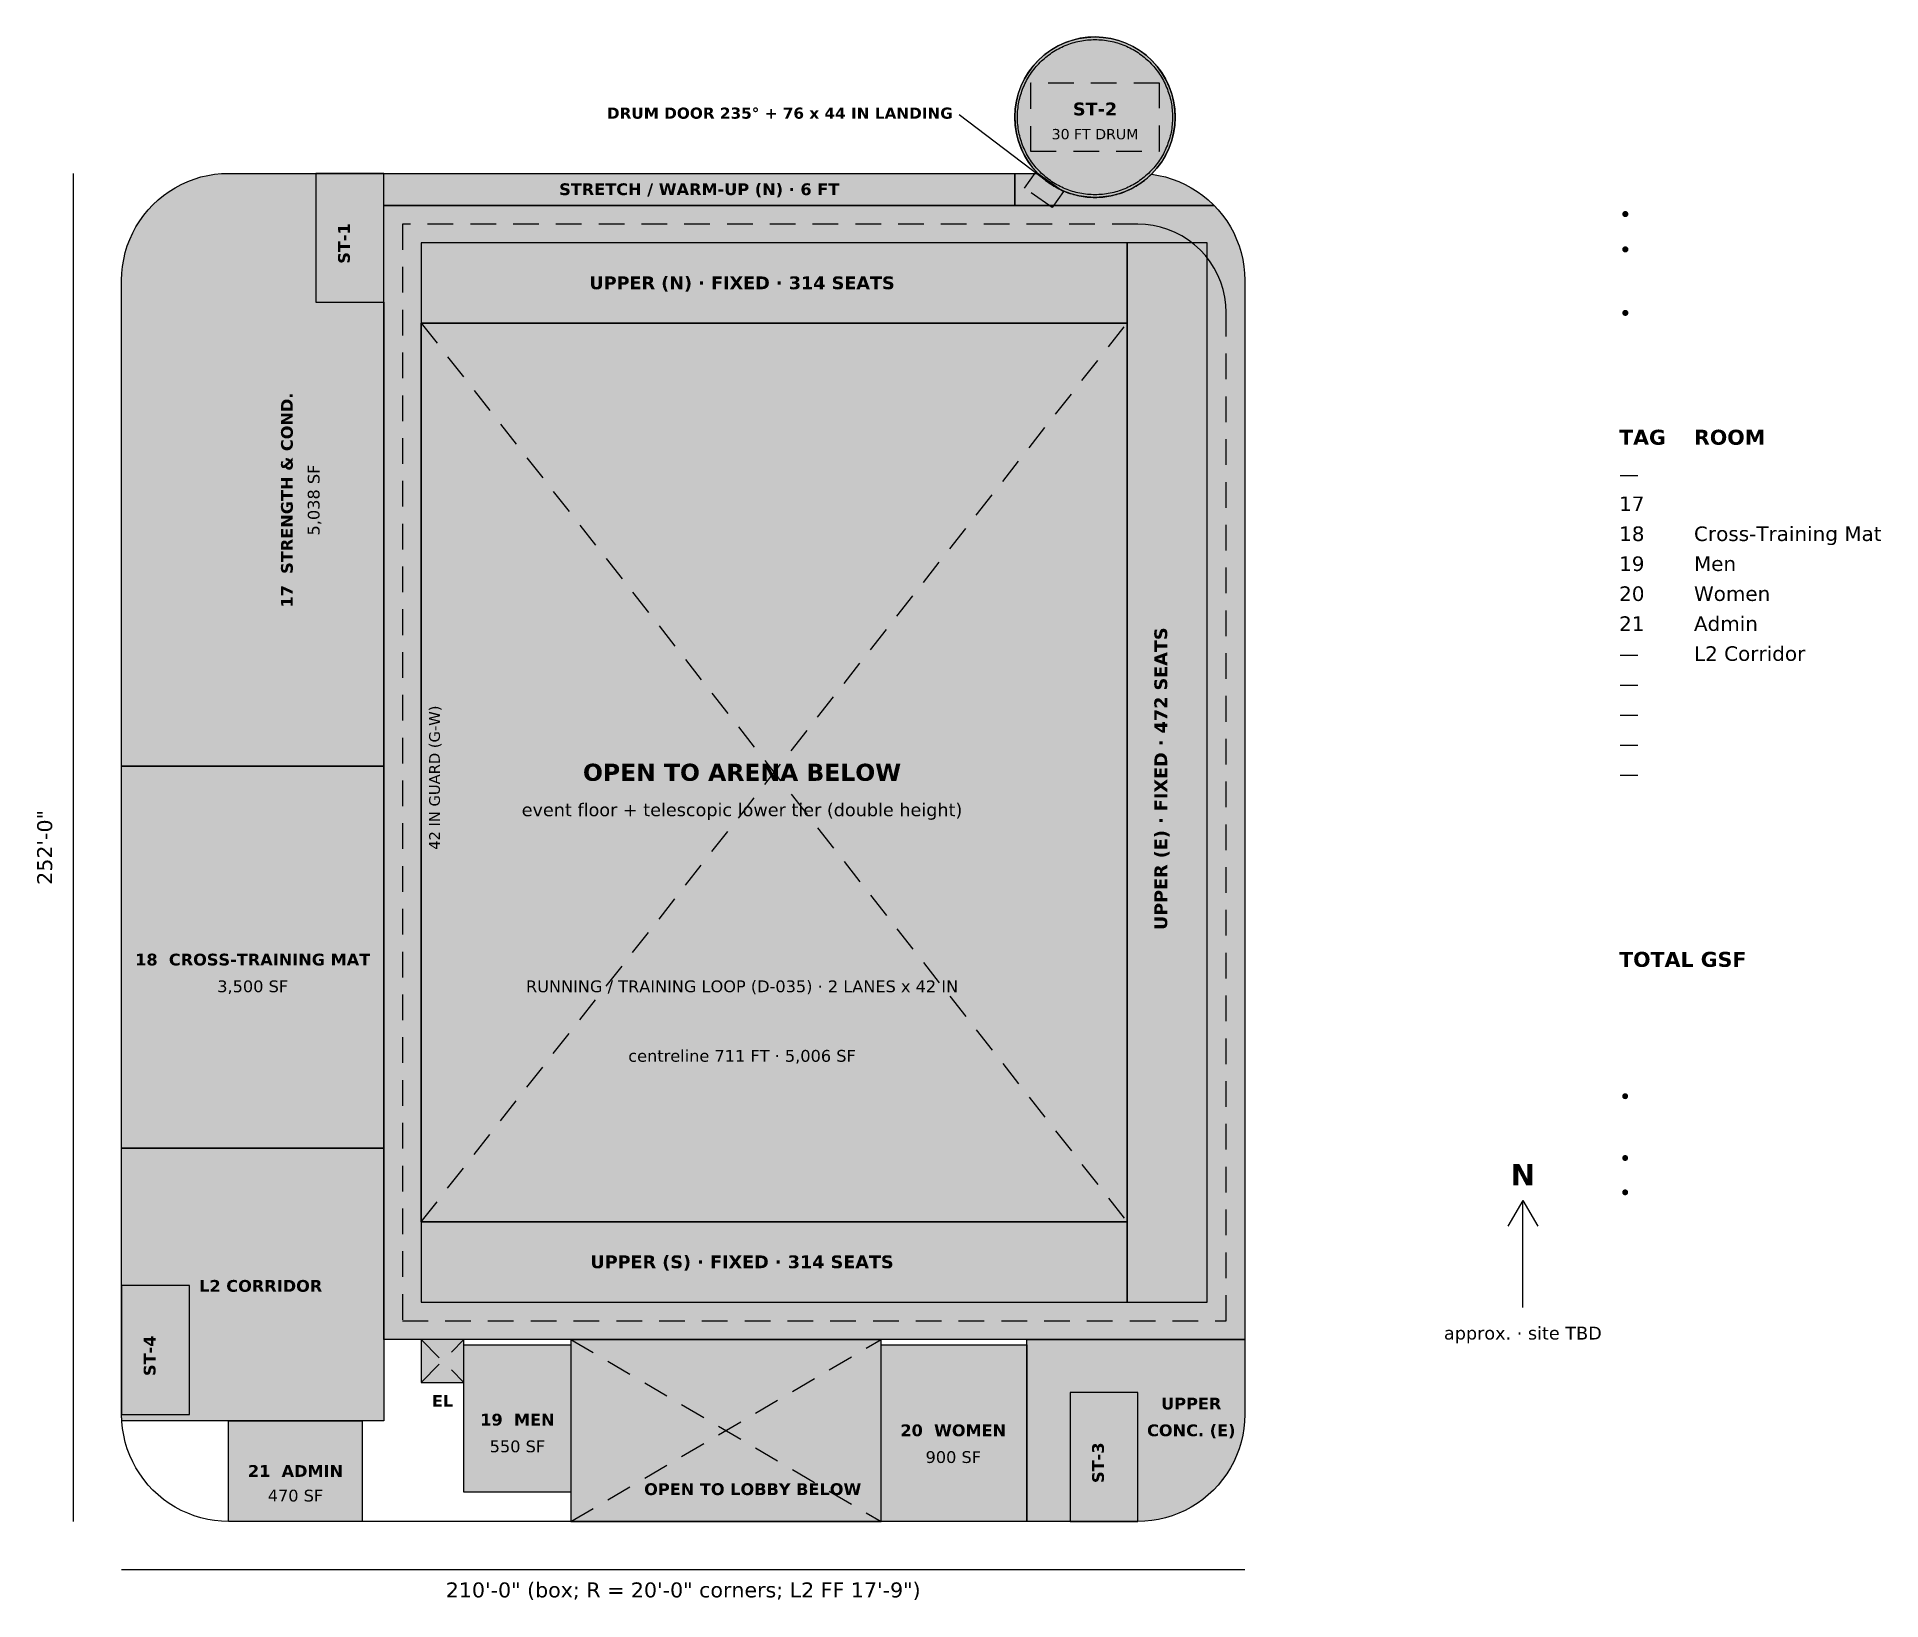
# Model space of a CAD drawing. Header units: feet. Extents: x -16 to 329, y -15 to 278.
import ezdxf
from ezdxf.enums import TextEntityAlignment as Align

# ---------------------------------------------------------------- set-up
doc = ezdxf.new("R2010")
doc.units = ezdxf.units.FT
doc.header["$MEASUREMENT"] = 0
for name, color, linetype in [('A-ANNO-DIMS', 7, 'Continuous'), ('A-ANNO-GHOST', 7, 'Continuous'), ('A-ANNO-TEXT', 7, 'Continuous'), ('A-EXIT', 7, 'Continuous'), ('A-GUARD', 7, 'Continuous'), ('A-LOOP', 7, 'Continuous'), ('A-OPEN', 7, 'Continuous'), ('A-ROOM', 7, 'Continuous'), ('A-STAIR', 7, 'Continuous'), ('A-TIER', 7, 'Continuous'), ('A-WALL-EXT', 7, 'Continuous')]:
    doc.layers.add(name, color=color, linetype=linetype)
doc.styles.add('KS-BOLD', font='DejaVuSans-Bold.ttf')
doc.styles.add('KS-REG', font='DejaVuSans.ttf')

msp = doc.modelspace()

# ---------------------------------------------------------------- texts
at = {"layer": 'A-ANNO-DIMS', "style": 'KS-REG'}
msp.add_text('252\'-0"', height=2.8, rotation=90, dxfattribs=at).set_placement((-13, 126), align=Align.CENTER)
msp.add_text('210\'-0" (box; R = 20\'-0" corners; L2 FF 17\'-9")', height=2.8, dxfattribs=at).set_placement((105, -14.2), align=Align.CENTER)
at = {"layer": 'A-ANNO-TEXT', "style": 'KS-BOLD'}
msp.add_text('DRUM DOOR 235° + 76 x 44 IN LANDING', height=2.08, dxfattribs=at).set_placement((155.4, 262.21), align=Align.RIGHT)
at = {"layer": 'A-ANNO-TEXT'}
for s, height, style, p in [('ST-2', 2.4, 'KS-BOLD', (182, 262.83)), ('30 FT DRUM', 1.92, 'KS-REG', (182, 258.37)), ('STRETCH / WARM-UP (N) · 6 FT', 2.2, 'KS-BOLD', (108, 247.93)), ('UPPER (N) · FIXED · 314 SEATS', 2.4, 'KS-BOLD', (116, 230.33)), ('OPEN TO ARENA BELOW', 3.2, 'KS-BOLD', (116, 138.44)), ('event floor + telescopic lower tier (double height)', 2.4, 'KS-REG', (116, 131.83)), ('18  CROSS-TRAINING MAT', 2.2, 'KS-BOLD', (24.5, 103.93)), ('3,500 SF', 2.2, 'KS-REG', (24.5, 98.93)), ('RUNNING / TRAINING LOOP (D-035) · 2 LANES x 42 IN', 2.2, 'KS-REG', (116, 98.93)), ('centreline 711 FT · 5,006 SF', 2.2, 'KS-REG', (116, 85.93)), ('N', 4, 'KS-BOLD', (262, 62.8)), ('UPPER (S) · FIXED · 314 SEATS', 2.4, 'KS-BOLD', (116, 47.33)), ('L2 CORRIDOR', 2.2, 'KS-BOLD', (26, 42.93)), ('approx. · site TBD', 2.4, 'KS-REG', (262, 34)), ('EL', 2.2, 'KS-BOLD', (60, 21.43)), ('UPPER', 2.2, 'KS-BOLD', (200, 20.93)), ('19  MEN', 2.2, 'KS-BOLD', (74, 17.93)), ('20  WOMEN', 2.2, 'KS-BOLD', (155.5, 15.93)), ('CONC. (E)', 2.2, 'KS-BOLD', (200, 15.93)), ('550 SF', 2.2, 'KS-REG', (74, 12.93)), ('21  ADMIN', 2.2, 'KS-BOLD', (32.5, 8.33)), ('900 SF', 2.2, 'KS-REG', (155.5, 10.93)), ('OPEN TO LOBBY BELOW', 2.2, 'KS-BOLD', (118, 4.93)), ('470 SF', 2.2, 'KS-REG', (32.5, 3.73))]:
    msp.add_text(s, height=height, dxfattribs=dict(at, style=style)).set_placement(p, align=Align.CENTER)
for s, height, style, p in [('•', 2.88, 'KS-REG', (280, 242.92)), ('•', 2.88, 'KS-REG', (280, 236.32)), ('•', 2.88, 'KS-REG', (280, 224.44)), ('TAG', 2.8, 'KS-BOLD', (280, 201.27)), ('ROOM', 2.8, 'KS-BOLD', (294, 201.27)), ('—', 2.72, 'KS-REG', (280, 194.47)), ('17', 2.72, 'KS-REG', (280, 188.87)), ('18', 2.72, 'KS-REG', (280, 183.27)), ('Cross-Training Mat', 2.72, 'KS-REG', (294, 183.27)), ('19', 2.72, 'KS-REG', (280, 177.67)), ('Men', 2.72, 'KS-REG', (294, 177.67)), ('20', 2.72, 'KS-REG', (280, 172.07)), ('Women', 2.72, 'KS-REG', (294, 172.07)), ('21', 2.72, 'KS-REG', (280, 166.47)), ('Admin', 2.72, 'KS-REG', (294, 166.47)), ('L2 Corridor', 2.72, 'KS-REG', (294, 160.87)), ('—', 2.72, 'KS-REG', (280, 160.87)), ('—', 2.72, 'KS-REG', (280, 155.27)), ('—', 2.72, 'KS-REG', (280, 149.67)), ('—', 2.72, 'KS-REG', (280, 144.07)), ('—', 2.72, 'KS-REG', (280, 138.47)), ('TOTAL GSF', 2.8, 'KS-BOLD', (280, 103.67)), ('•', 2.8, 'KS-REG', (280, 78.06)), ('•', 2.8, 'KS-REG', (280, 66.51)), ('•', 2.8, 'KS-REG', (280, 60.09))]:
    msp.add_text(s, height=height, dxfattribs=dict(at, style=style)).set_placement(p)
for s, height, style, p in [('ST-1', 2.2, 'KS-BOLD', (42.67, 238.89)), ('17  STRENGTH & COND.', 2.2, 'KS-BOLD', (32, 190.93)), ('5,038 SF', 2.2, 'KS-REG', (37, 190.93)), ('UPPER (E) · FIXED · 472 SEATS', 2.4, 'KS-BOLD', (195.5, 138.83)), ('42 IN GUARD (G-W)', 2, 'KS-REG', (59.5, 139.03)), ('ST-4', 2.2, 'KS-BOLD', (6.33, 30.97)), ('ST-3', 2.2, 'KS-BOLD', (183.67, 10.97))]:
    msp.add_text(s, height=height, rotation=90, dxfattribs=dict(at, style=style)).set_placement(p, align=Align.CENTER)

# ---------------------------------------------------------------- hatches: boundary and pattern name
at = {"layer": 'A-LOOP', "true_color": 0xf6f1e1}
msp.add_hatch(color=7, dxfattribs=at).paths.add_polyline_path([(49, 34), (49, 246), (204.28, 246), (205.04, 245.19), (205.87, 244.18), (206.63, 243.11), (207.32, 242), (207.94, 240.85), (208.48, 239.65), (208.94, 238.43), (209.32, 237.18), (209.62, 235.9), (209.83, 234.61), (209.96, 233.31), (210, 232), (210, 34), (49, 34)])
at = {"layer": 'A-OPEN', "true_color": 0xffffff}
for points in [[(188, 56), (188, 224), (56, 224), (56, 56), (188, 56)], [(142, 0), (142, 34), (84, 34), (84, 0), (142, 0)]]:
    msp.add_hatch(color=7, dxfattribs=at).paths.add_polyline_path(points)
at = {"layer": 'A-ROOM', "true_color": 0xdad6c9}
for points in [[(0, 141.2), (0, 232), (0.04, 233.31), (0.17, 234.61), (0.38, 235.9), (0.68, 237.18), (1.06, 238.43), (1.52, 239.65), (2.06, 240.85), (2.68, 242), (3.37, 243.11), (4.13, 244.18), (4.96, 245.19), (5.86, 246.14), (6.81, 247.04), (7.82, 247.87), (8.89, 248.63), (10, 249.32), (11.15, 249.94), (12.35, 250.48), (13.57, 250.94), (14.82, 251.32), (16.1, 251.62), (17.39, 251.83), (18.69, 251.96), (20, 252), (36.33, 252), (36.33, 227.92), (49, 227.92), (49, 141.2), (0, 141.2)], [(49, 69.77), (0, 69.77), (0, 141.2), (49, 141.2), (49, 69.77)], [(64, 33), (84, 33), (84, 5.5), (64, 5.5), (64, 33)], [(169.27, 33), (169.27, 0), (142, 0), (142, 33), (169.27, 33)], [(45, 18.8), (45, 0), (20, 0), (20, 18.8), (45, 18.8)]]:
    msp.add_hatch(color=7, dxfattribs=at).paths.add_polyline_path(points)
at = {"layer": 'A-ROOM', "true_color": 0xefede6}
for points in [[(49, 246), (49, 252), (167, 252), (167, 246), (49, 246)], [(49, 18.8), (0.04, 18.8), (0, 20), (12.67, 20), (12.67, 44.08), (0, 44.08), (0, 69.77), (49, 69.77), (49, 18.8)], [(209.96, 18.69), (209.83, 17.39), (209.62, 16.1), (209.32, 14.82), (208.94, 13.57), (208.48, 12.35), (207.94, 11.15), (207.32, 10), (206.63, 8.89), (205.87, 7.82), (205.04, 6.81), (204.14, 5.86), (203.19, 4.96), (202.18, 4.13), (201.11, 3.37), (200, 2.68), (198.85, 2.06), (197.65, 1.52), (196.43, 1.06), (195.18, 0.68), (193.9, 0.38), (192.61, 0.17), (191.31, 0.04), (190, 0), (190, 24.08), (177.33, 24.08), (177.33, 0), (169.27, 0), (169.27, 34), (210, 34), (210, 20), (209.96, 18.69)]]:
    msp.add_hatch(color=7, dxfattribs=at).paths.add_polyline_path(points)
at = {"layer": 'A-ROOM', "true_color": 0xe3ddc9}
msp.add_hatch(color=7, dxfattribs=at).paths.add_polyline_path([(192.55, 251.84), (192.61, 251.83), (193.9, 251.62), (195.18, 251.32), (196.43, 250.94), (197.65, 250.48), (198.85, 249.94), (200, 249.32), (201.11, 248.63), (202.18, 247.87), (203.19, 247.04), (204.14, 246.14), (204.28, 246), (167, 246), (167, 252), (171.29, 252), (171.39, 251.89), (171.66, 251.64), (171.93, 251.39), (172.2, 251.14), (172.48, 250.9), (172.77, 250.67), (173.06, 250.45), (173.36, 250.24), (173.67, 250.03), (173.98, 249.83), (174.29, 249.63), (174.61, 249.45), (174.93, 249.27), (175.26, 249.1), (175.59, 248.94), (175.92, 248.79), (176.26, 248.64), (176.6, 248.51), (176.95, 248.38), (177.29, 248.26), (177.65, 248.15), (178, 248.04), (178.36, 247.95), (178.71, 247.86), (179.07, 247.79), (179.44, 247.72), (179.8, 247.66), (180.16, 247.61), (180.53, 247.57), (180.9, 247.54), (181.26, 247.52), (181.63, 247.5), (182, 247.5), (182.37, 247.5), (182.74, 247.52), (183.1, 247.54), (183.47, 247.57), (183.84, 247.61), (184.2, 247.66), (184.56, 247.72), (184.93, 247.79), (185.29, 247.86), (185.64, 247.95), (186, 248.04), (186.35, 248.15), (186.71, 248.26), (187.05, 248.38), (187.4, 248.51), (187.74, 248.64), (188.08, 248.79), (188.41, 248.94), (188.74, 249.1), (189.07, 249.27), (189.39, 249.45), (189.71, 249.63), (190.02, 249.83), (190.33, 250.03), (190.64, 250.24), (190.94, 250.45), (191.23, 250.67), (191.52, 250.9), (191.8, 251.14), (192.07, 251.39), (192.34, 251.64), (192.61, 251.89), (192.55, 251.84)])
at = {"layer": 'A-STAIR', "true_color": 0xb9b3a0}
h = msp.add_hatch(color=7, dxfattribs=at)
edge = h.paths.add_edge_path()
edge.add_arc((182, 262.5), 15, 0, 360)
for points in [[(49, 227.92), (49, 252), (36.33, 252), (36.33, 227.92), (49, 227.92)], [(12.67, 20), (12.67, 44.08), (0, 44.08), (0, 20), (12.67, 20)], [(190, 0), (190, 24.08), (177.33, 24.08), (177.33, 0), (190, 0)]]:
    msp.add_hatch(color=7, dxfattribs=at).paths.add_polyline_path(points)
at = {"layer": 'A-STAIR', "true_color": 0xffffff}
msp.add_hatch(color=7, dxfattribs=at).paths.add_polyline_path([(64, 26), (64, 34), (56, 34), (56, 26), (64, 26)])
at = {"layer": 'A-TIER', "true_color": 0xf2d6d6}
for points in [[(188, 224), (188, 239), (56, 239), (56, 224), (188, 224)], [(203, 41), (203, 239), (188, 239), (188, 41), (203, 41)], [(188, 41), (188, 56), (56, 56), (56, 41), (188, 41)]]:
    msp.add_hatch(color=7, dxfattribs=at).paths.add_polyline_path(points)

# ---------------------------------------------------------------- linework, layer by layer
at = {"layer": 'A-ANNO-DIMS'}
for p, q in [((-9, 0), (-9, 252)), ((0, -9), (210, -9))]:
    msp.add_line(p, q, dxfattribs=at)
at = {"layer": 'A-ANNO-GHOST'}
for p, q in [((176.12, 275.76), (176.45, 275.9)), ((176.45, 275.9), (176.78, 276.03)), ((176.78, 276.03), (177.12, 276.15)), ((177.12, 276.15), (177.45, 276.27)), ((177.45, 276.27), (177.79, 276.38)), ((177.79, 276.38), (178.13, 276.47)), ((178.13, 276.47), (178.48, 276.57)), ((178.48, 276.57), (178.82, 276.65)), ((178.82, 276.65), (179.17, 276.72)), ((179.17, 276.72), (179.52, 276.79)), ((179.52, 276.79), (179.87, 276.84)), ((179.87, 276.84), (180.23, 276.89)), ((180.23, 276.89), (180.58, 276.93)), ((180.58, 276.93), (180.93, 276.96)), ((180.93, 276.96), (181.29, 276.98)), ((181.29, 276.98), (181.64, 277)), ((181.64, 277), (182, 277)), ((182, 277), (182.36, 277)), ((182.36, 277), (182.71, 276.98)), ((182.71, 276.98), (183.07, 276.96)), ((183.07, 276.96), (183.42, 276.93)), ((183.42, 276.93), (183.77, 276.89)), ((183.77, 276.89), (184.13, 276.84)), ((184.13, 276.84), (184.48, 276.79)), ((184.48, 276.79), (184.83, 276.72)), ((184.83, 276.72), (185.18, 276.65)), ((185.18, 276.65), (185.52, 276.57)), ((185.52, 276.57), (185.87, 276.47)), ((185.87, 276.47), (186.21, 276.38)), ((186.21, 276.38), (186.55, 276.27)), ((186.55, 276.27), (186.88, 276.15)), ((186.88, 276.15), (187.22, 276.03)), ((187.22, 276.03), (187.55, 275.9)), ((187.55, 275.9), (187.88, 275.76)), ((171.26, 272.24), (171.5, 272.5)), ((171.5, 272.5), (171.75, 272.75)), ((171.75, 272.75), (172, 273)), ((172, 273), (172.26, 273.24)), ((172.26, 273.24), (172.53, 273.48)), ((172.53, 273.48), (172.8, 273.71)), ((172.8, 273.71), (173.08, 273.93)), ((173.08, 273.93), (173.36, 274.15)), ((173.36, 274.15), (173.65, 274.35)), ((173.65, 274.35), (173.94, 274.56)), ((173.94, 274.56), (174.24, 274.75)), ((174.24, 274.75), (174.55, 274.94)), ((174.55, 274.94), (174.85, 275.12)), ((174.85, 275.12), (175.16, 275.29)), ((175.16, 275.29), (175.48, 275.45)), ((175.48, 275.45), (175.8, 275.61)), ((175.8, 275.61), (176.12, 275.76)), ((187.88, 275.76), (188.2, 275.61)), ((188.2, 275.61), (188.52, 275.45)), ((188.52, 275.45), (188.84, 275.29)), ((188.84, 275.29), (189.15, 275.12)), ((189.15, 275.12), (189.45, 274.94)), ((189.45, 274.94), (189.76, 274.75)), ((189.76, 274.75), (190.06, 274.56)), ((190.06, 274.56), (190.35, 274.35)), ((190.35, 274.35), (190.64, 274.15)), ((190.64, 274.15), (190.92, 273.93)), ((190.92, 273.93), (191.2, 273.71)), ((191.2, 273.71), (191.47, 273.48)), ((191.47, 273.48), (191.74, 273.24)), ((191.74, 273.24), (192, 273)), ((192, 273), (192.25, 272.75)), ((192.25, 272.75), (192.5, 272.5)), ((192.5, 272.5), (192.74, 272.24)), ((168.89, 268.7), (169.05, 269.02)), ((169.05, 269.02), (169.21, 269.34)), ((169.21, 269.34), (169.38, 269.65)), ((169.38, 269.65), (169.56, 269.95)), ((169.56, 269.95), (169.75, 270.26)), ((169.75, 270.26), (169.94, 270.56)), ((169.94, 270.56), (170.15, 270.85)), ((170.15, 270.85), (170.35, 271.14)), ((170.35, 271.14), (170.57, 271.42)), ((170.57, 271.42), (170.79, 271.7)), ((170.79, 271.7), (171.02, 271.97)), ((171.02, 271.97), (171.26, 272.24)), ((192.74, 272.24), (192.98, 271.97)), ((192.98, 271.97), (193.21, 271.7)), ((193.21, 271.7), (193.43, 271.42)), ((193.43, 271.42), (193.65, 271.14)), ((193.65, 271.14), (193.85, 270.85)), ((193.85, 270.85), (194.06, 270.56)), ((194.06, 270.56), (194.25, 270.26)), ((194.25, 270.26), (194.44, 269.95)), ((194.44, 269.95), (194.62, 269.65)), ((194.62, 269.65), (194.79, 269.34)), ((194.79, 269.34), (194.95, 269.02)), ((194.95, 269.02), (195.11, 268.7)), ((167.78, 265.33), (167.85, 265.68)), ((167.85, 265.68), (167.93, 266.02)), ((167.93, 266.02), (168.03, 266.37)), ((168.03, 266.37), (168.12, 266.71)), ((168.12, 266.71), (168.23, 267.05)), ((168.23, 267.05), (168.35, 267.38)), ((168.35, 267.38), (168.47, 267.72)), ((168.47, 267.72), (168.6, 268.05)), ((168.6, 268.05), (168.74, 268.38)), ((168.74, 268.38), (168.89, 268.7)), ((195.11, 268.7), (195.26, 268.38)), ((195.26, 268.38), (195.4, 268.05)), ((195.4, 268.05), (195.53, 267.72)), ((195.53, 267.72), (195.65, 267.38)), ((195.65, 267.38), (195.77, 267.05)), ((195.77, 267.05), (195.88, 266.71)), ((195.88, 266.71), (195.97, 266.37)), ((195.97, 266.37), (196.07, 266.02)), ((196.07, 266.02), (196.15, 265.68)), ((196.15, 265.68), (196.22, 265.33)), ((167.5, 262.86), (167.52, 263.21)), ((167.5, 262.5), (167.5, 262.86)), ((167.5, 262.14), (167.5, 262.5)), ((167.52, 261.79), (167.5, 262.14)), ((167.52, 263.21), (167.54, 263.57)), ((167.54, 263.57), (167.57, 263.92)), ((167.57, 263.92), (167.61, 264.27)), ((167.61, 264.27), (167.66, 264.63)), ((167.66, 264.63), (167.71, 264.98)), ((167.71, 264.98), (167.78, 265.33)), ((196.22, 265.33), (196.29, 264.98)), ((196.29, 264.98), (196.34, 264.63)), ((196.34, 264.63), (196.39, 264.27)), ((196.39, 264.27), (196.43, 263.92)), ((196.43, 263.92), (196.46, 263.57)), ((196.46, 263.57), (196.48, 263.21)), ((196.48, 263.21), (196.5, 262.86)), ((196.5, 262.14), (196.48, 261.79)), ((196.5, 262.86), (196.5, 262.5)), ((196.5, 262.5), (196.5, 262.14)), ((167.54, 261.43), (167.52, 261.79)), ((167.57, 261.08), (167.54, 261.43)), ((167.61, 260.73), (167.57, 261.08)), ((167.66, 260.37), (167.61, 260.73)), ((167.71, 260.02), (167.66, 260.37)), ((167.78, 259.67), (167.71, 260.02)), ((167.85, 259.32), (167.78, 259.67)), ((167.93, 258.98), (167.85, 259.32)), ((168.03, 258.63), (167.93, 258.98)), ((168.12, 258.29), (168.03, 258.63)), ((195.97, 258.63), (195.88, 258.29)), ((196.07, 258.98), (195.97, 258.63)), ((196.15, 259.32), (196.07, 258.98)), ((196.22, 259.67), (196.15, 259.32)), ((196.29, 260.02), (196.22, 259.67)), ((196.34, 260.37), (196.29, 260.02)), ((196.39, 260.73), (196.34, 260.37)), ((196.43, 261.08), (196.39, 260.73)), ((196.46, 261.43), (196.43, 261.08)), ((196.48, 261.79), (196.46, 261.43)), ((168.23, 257.95), (168.12, 258.29)), ((168.35, 257.62), (168.23, 257.95)), ((168.47, 257.28), (168.35, 257.62)), ((168.6, 256.95), (168.47, 257.28)), ((168.74, 256.62), (168.6, 256.95)), ((168.89, 256.3), (168.74, 256.62)), ((169.05, 255.98), (168.89, 256.3)), ((169.21, 255.66), (169.05, 255.98)), ((169.38, 255.35), (169.21, 255.66)), ((169.56, 255.05), (169.38, 255.35)), ((194.62, 255.35), (194.44, 255.05)), ((194.79, 255.66), (194.62, 255.35)), ((194.95, 255.98), (194.79, 255.66)), ((195.11, 256.3), (194.95, 255.98)), ((195.26, 256.62), (195.11, 256.3)), ((195.4, 256.95), (195.26, 256.62)), ((195.53, 257.28), (195.4, 256.95)), ((195.65, 257.62), (195.53, 257.28)), ((195.77, 257.95), (195.65, 257.62)), ((195.88, 258.29), (195.77, 257.95)), ((169.75, 254.74), (169.56, 255.05)), ((169.94, 254.44), (169.75, 254.74)), ((170.15, 254.15), (169.94, 254.44)), ((170.35, 253.86), (170.15, 254.15)), ((170.57, 253.58), (170.35, 253.86)), ((170.79, 253.3), (170.57, 253.58)), ((171.02, 253.03), (170.79, 253.3)), ((171.26, 252.76), (171.02, 253.03)), ((171.5, 252.5), (171.26, 252.76)), ((171.75, 252.25), (171.5, 252.5)), ((172, 252), (171.75, 252.25)), ((172.26, 251.76), (172, 252)), ((172.53, 251.52), (172.26, 251.76)), ((191.74, 251.76), (191.47, 251.52)), ((192, 252), (191.74, 251.76)), ((192.25, 252.25), (192, 252)), ((192.5, 252.5), (192.25, 252.25)), ((192.74, 252.76), (192.5, 252.5)), ((192.98, 253.03), (192.74, 252.76)), ((193.21, 253.3), (192.98, 253.03)), ((193.43, 253.58), (193.21, 253.3)), ((193.65, 253.86), (193.43, 253.58)), ((193.85, 254.15), (193.65, 253.86)), ((194.06, 254.44), (193.85, 254.15)), ((194.25, 254.74), (194.06, 254.44)), ((194.44, 255.05), (194.25, 254.74)), ((172.8, 251.29), (172.53, 251.52)), ((173.08, 251.07), (172.8, 251.29)), ((173.36, 250.85), (173.08, 251.07)), ((173.65, 250.65), (173.36, 250.85)), ((173.94, 250.44), (173.65, 250.65)), ((174.24, 250.25), (173.94, 250.44)), ((174.55, 250.06), (174.24, 250.25)), ((174.85, 249.88), (174.55, 250.06)), ((175.16, 249.71), (174.85, 249.88)), ((175.48, 249.55), (175.16, 249.71)), ((175.8, 249.39), (175.48, 249.55)), ((176.12, 249.24), (175.8, 249.39)), ((176.45, 249.1), (176.12, 249.24)), ((176.78, 248.97), (176.45, 249.1)), ((177.12, 248.85), (176.78, 248.97)), ((177.45, 248.73), (177.12, 248.85)), ((177.79, 248.62), (177.45, 248.73)), ((178.13, 248.53), (177.79, 248.62)), ((178.48, 248.43), (178.13, 248.53)), ((178.82, 248.35), (178.48, 248.43)), ((179.17, 248.28), (178.82, 248.35)), ((185.18, 248.35), (184.83, 248.28)), ((185.52, 248.43), (185.18, 248.35)), ((185.87, 248.53), (185.52, 248.43)), ((186.21, 248.62), (185.87, 248.53)), ((186.55, 248.73), (186.21, 248.62)), ((186.88, 248.85), (186.55, 248.73)), ((187.22, 248.97), (186.88, 248.85)), ((187.55, 249.1), (187.22, 248.97)), ((187.88, 249.24), (187.55, 249.1)), ((188.2, 249.39), (187.88, 249.24)), ((188.52, 249.55), (188.2, 249.39)), ((188.84, 249.71), (188.52, 249.55)), ((189.15, 249.88), (188.84, 249.71)), ((189.45, 250.06), (189.15, 249.88)), ((189.76, 250.25), (189.45, 250.06)), ((190.06, 250.44), (189.76, 250.25)), ((190.35, 250.65), (190.06, 250.44)), ((190.64, 250.85), (190.35, 250.65)), ((190.92, 251.07), (190.64, 250.85)), ((191.2, 251.29), (190.92, 251.07)), ((191.47, 251.52), (191.2, 251.29)), ((179.52, 248.21), (179.17, 248.28)), ((179.87, 248.16), (179.52, 248.21)), ((180.23, 248.11), (179.87, 248.16)), ((180.58, 248.07), (180.23, 248.11)), ((180.93, 248.04), (180.58, 248.07)), ((181.29, 248.02), (180.93, 248.04)), ((181.64, 248), (181.29, 248.02)), ((182, 248), (181.64, 248)), ((182.36, 248), (182, 248)), ((182.71, 248.02), (182.36, 248)), ((183.07, 248.04), (182.71, 248.02)), ((183.42, 248.07), (183.07, 248.04)), ((183.77, 248.11), (183.42, 248.07)), ((184.13, 248.16), (183.77, 248.11)), ((184.48, 248.21), (184.13, 248.16)), ((184.83, 248.28), (184.48, 248.21)), ((54, 242.5), (52.5, 242.5)), ((52.5, 242.5), (52.5, 237.7)), ((62, 242.5), (57.2, 242.5)), ((70, 242.5), (65.2, 242.5)), ((78, 242.5), (73.2, 242.5)), ((86, 242.5), (81.2, 242.5)), ((94, 242.5), (89.2, 242.5)), ((102, 242.5), (97.2, 242.5)), ((110, 242.5), (105.2, 242.5)), ((118, 242.5), (113.2, 242.5)), ((126, 242.5), (121.2, 242.5)), ((134, 242.5), (129.2, 242.5)), ((142, 242.5), (137.2, 242.5)), ((150, 242.5), (145.2, 242.5)), ((158, 242.5), (153.2, 242.5)), ((166, 242.5), (161.2, 242.5)), ((174, 242.5), (169.2, 242.5)), ((182, 242.5), (177.2, 242.5)), ((190, 242.5), (185.2, 242.5)), ((191.44, 242.44), (190, 242.5)), ((192.87, 242.25), (191.44, 242.44)), ((194.27, 241.94), (192.87, 242.25)), ((195.64, 241.5), (194.27, 241.94)), ((196.97, 240.95), (195.64, 241.5)), ((198.25, 240.29), (196.97, 240.95)), ((199.46, 239.52), (198.25, 240.29)), ((200.61, 238.64), (199.46, 239.52)), ((201.67, 237.67), (200.61, 238.64)), ((52.5, 234.5), (52.5, 229.7)), ((202.64, 236.61), (201.67, 237.67)), ((203.52, 235.46), (202.64, 236.61)), ((204.29, 234.25), (203.52, 235.46)), ((204.95, 232.97), (204.29, 234.25)), ((205.5, 231.64), (204.95, 232.97)), ((205.94, 230.27), (205.5, 231.64)), ((206.25, 228.87), (205.94, 230.27)), ((206.44, 227.44), (206.25, 228.87)), ((52.5, 226.5), (52.5, 221.7)), ((206.5, 226), (206.44, 227.44)), ((206.5, 221.5), (206.5, 226)), ((56, 224), (58.97, 220.23)), ((184.51, 219.55), (187.47, 223.33)), ((52.5, 218.5), (52.5, 213.7)), ((60.94, 217.71), (63.91, 213.94)), ((206.5, 213.5), (206.5, 218.3)), ((179.56, 213.26), (182.53, 217.04)), ((52.5, 210.5), (52.5, 205.7)), ((65.89, 211.42), (68.85, 207.64)), ((174.62, 206.97), (177.59, 210.75)), ((206.5, 205.5), (206.5, 210.3)), ((70.83, 205.13), (73.79, 201.35)), ((169.68, 200.68), (172.64, 204.46)), ((52.5, 202.5), (52.5, 197.7)), ((206.5, 197.5), (206.5, 202.3)), ((75.77, 198.84), (78.74, 195.06)), ((164.74, 194.39), (167.7, 198.17)), ((52.5, 194.5), (52.5, 189.7)), ((206.5, 189.5), (206.5, 194.3)), ((80.71, 192.55), (83.68, 188.77)), ((159.79, 188.1), (162.76, 191.88)), ((52.5, 186.5), (52.5, 181.7)), ((85.66, 186.26), (88.62, 182.48)), ((206.5, 181.5), (206.5, 186.3)), ((154.85, 181.81), (157.82, 185.59)), ((90.6, 179.97), (93.56, 176.19)), ((52.5, 178.5), (52.5, 173.7)), ((149.91, 175.52), (152.87, 179.29)), ((206.5, 173.5), (206.5, 178.3)), ((95.54, 173.68), (98.51, 169.9)), ((144.97, 169.23), (147.93, 173)), ((52.5, 170.5), (52.5, 165.7)), ((206.5, 165.5), (206.5, 170.3)), ((100.48, 167.39), (103.45, 163.61)), ((140.02, 162.94), (142.99, 166.71)), ((52.5, 162.5), (52.5, 157.7)), ((206.5, 157.5), (206.5, 162.3)), ((105.43, 161.09), (108.39, 157.32)), ((135.08, 156.65), (138.05, 160.42)), ((52.5, 154.5), (52.5, 149.7)), ((110.37, 154.8), (113.33, 151.03)), ((130.14, 150.36), (133.1, 154.13)), ((206.5, 149.5), (206.5, 154.3)), ((115.31, 148.51), (118.28, 144.74)), ((52.5, 146.5), (52.5, 141.7)), ((125.2, 144.07), (128.16, 147.84)), ((206.5, 141.5), (206.5, 146.3)), ((120.25, 142.22), (123.22, 138.45)), ((120.25, 137.78), (123.22, 141.55)), ((52.5, 138.5), (52.5, 133.7)), ((206.5, 133.5), (206.5, 138.3)), ((115.31, 131.49), (118.28, 135.26)), ((125.2, 135.93), (128.16, 132.16)), ((52.5, 130.5), (52.5, 125.7)), ((110.37, 125.2), (113.33, 128.97)), ((130.14, 129.64), (133.1, 125.87)), ((206.5, 125.5), (206.5, 130.3)), ((52.5, 122.5), (52.5, 117.7)), ((105.43, 118.91), (108.39, 122.68)), ((135.08, 123.35), (138.05, 119.58)), ((206.5, 117.5), (206.5, 122.3)), ((52.5, 114.5), (52.5, 109.7)), ((100.48, 112.61), (103.45, 116.39)), ((140.02, 117.06), (142.99, 113.29)), ((206.5, 109.5), (206.5, 114.3)), ((144.97, 110.77), (147.93, 107)), ((95.54, 106.32), (98.51, 110.1)), ((52.5, 106.5), (52.5, 101.7)), ((90.6, 100.03), (93.56, 103.81)), ((149.91, 104.48), (152.87, 100.71)), ((206.5, 101.5), (206.5, 106.3)), ((52.5, 98.5), (52.5, 93.7)), ((85.66, 93.74), (88.62, 97.52)), ((154.85, 98.19), (157.82, 94.41)), ((206.5, 93.5), (206.5, 98.3)), ((52.5, 90.5), (52.5, 85.7)), ((80.71, 87.45), (83.68, 91.23)), ((159.79, 91.9), (162.76, 88.12)), ((206.5, 85.5), (206.5, 90.3)), ((75.77, 81.16), (78.74, 84.94)), ((164.74, 85.61), (167.7, 81.83)), ((52.5, 82.5), (52.5, 77.7)), ((169.68, 79.32), (172.64, 75.54)), ((206.5, 77.5), (206.5, 82.3)), ((70.83, 74.87), (73.79, 78.65)), ((52.5, 74.5), (52.5, 69.7)), ((174.62, 73.03), (177.59, 69.25)), ((206.5, 69.5), (206.5, 74.3)), ((65.89, 68.58), (68.85, 72.36)), ((52.5, 66.5), (52.5, 61.7)), ((60.94, 62.29), (63.91, 66.06)), ((179.56, 66.74), (182.53, 62.96)), ((206.5, 61.5), (206.5, 66.3)), ((56, 56), (58.97, 59.77)), ((184.51, 60.45), (187.47, 56.67)), ((52.5, 58.5), (52.5, 53.7)), ((206.5, 53.5), (206.5, 58.3)), ((52.5, 50.5), (52.5, 45.7)), ((206.5, 45.5), (206.5, 50.3)), ((52.5, 42.5), (52.5, 37.7)), ((206.5, 37.5), (206.5, 42.3)), ((52.5, 37.5), (57.3, 37.5)), ((60.5, 37.5), (65.3, 37.5)), ((68.5, 37.5), (73.3, 37.5)), ((76.5, 37.5), (81.3, 37.5)), ((84.5, 37.5), (89.3, 37.5)), ((92.5, 37.5), (97.3, 37.5)), ((100.5, 37.5), (105.3, 37.5)), ((108.5, 37.5), (113.3, 37.5)), ((116.5, 37.5), (121.3, 37.5)), ((124.5, 37.5), (129.3, 37.5)), ((132.5, 37.5), (137.3, 37.5)), ((140.5, 37.5), (145.3, 37.5)), ((148.5, 37.5), (153.3, 37.5)), ((156.5, 37.5), (161.3, 37.5)), ((164.5, 37.5), (169.3, 37.5)), ((172.5, 37.5), (177.3, 37.5)), ((180.5, 37.5), (185.3, 37.5)), ((188.5, 37.5), (193.3, 37.5)), ((196.5, 37.5), (201.3, 37.5)), ((204.5, 37.5), (206.5, 37.5)), ((56, 34), (59.39, 30.61)), ((61.66, 31.66), (64, 34)), ((84, 34), (88.14, 31.57)), ((139.21, 32.37), (142, 34)), ((56, 26), (59.39, 29.39)), ((61.66, 28.34), (64, 26)), ((90.9, 29.95), (95.04, 27.53)), ((132.31, 28.32), (136.45, 30.75)), ((97.8, 25.91), (101.94, 23.48)), ((125.41, 24.27), (129.55, 26.7)), ((104.7, 21.86), (108.85, 19.44)), ((118.51, 20.23), (122.65, 22.66)), ((111.61, 16.18), (115.75, 18.61)), ((111.61, 17.82), (115.75, 15.39)), ((104.7, 12.14), (108.85, 14.56)), ((97.8, 8.09), (101.94, 10.52)), ((118.51, 13.77), (122.65, 11.34)), ((125.41, 9.73), (129.55, 7.3)), ((90.9, 4.05), (95.04, 6.47)), ((132.31, 5.68), (136.45, 3.25)), ((84, 0), (88.14, 2.43)), ((139.21, 1.63), (142, 0))]:
    msp.add_line(p, q, dxfattribs=at)
at = {"layer": 'A-ANNO-TEXT'}
for p, q in [((156.6, 263.01), (173.4, 250.21)), ((262, 60), (259.2, 55.2)), ((262, 40), (262, 60)), ((262, 60), (264.8, 55.2))]:
    msp.add_line(p, q, dxfattribs=at)
at = {"layer": 'A-EXIT'}
for p, q in [((168.84, 249.22), (170.94, 252.22)), ((170.94, 252.22), (171.35, 251.94)), ((171.35, 251.94), (175.72, 248.88)), ((171.35, 251.94), (171.39, 251.89)), ((171.39, 251.89), (171.66, 251.64)), ((174.02, 245.59), (170.09, 248.34)), ((171.66, 251.64), (171.93, 251.39)), ((171.93, 251.39), (172.2, 251.14)), ((172.2, 251.14), (172.48, 250.9)), ((172.48, 250.9), (172.77, 250.67)), ((172.77, 250.67), (173.06, 250.45)), ((173.06, 250.45), (173.36, 250.24)), ((173.36, 250.24), (173.67, 250.03)), ((173.67, 250.03), (173.98, 249.83)), ((173.98, 249.83), (174.29, 249.63)), ((176.13, 248.59), (174.02, 245.59)), ((174.29, 249.63), (174.61, 249.45)), ((174.61, 249.45), (174.93, 249.27)), ((174.93, 249.27), (175.26, 249.1)), ((175.26, 249.1), (175.59, 248.94)), ((175.59, 248.94), (175.71, 248.88)), ((175.71, 248.88), (176.13, 248.59))]:
    msp.add_line(p, q, dxfattribs=at)
at = {"layer": 'A-GUARD'}
for p, q in [((56, 56), (56, 224)), ((84, 34), (142, 34))]:
    msp.add_line(p, q, dxfattribs=at)
at = {"layer": 'A-LOOP'}
msp.add_lwpolyline([(49, 34), (49, 246), (204.28, 246), (205.04, 245.19), (205.87, 244.18), (206.63, 243.11), (207.32, 242), (207.94, 240.85), (208.48, 239.65), (208.94, 238.43), (209.32, 237.18), (209.62, 235.9), (209.83, 234.61), (209.96, 233.31), (210, 232), (210, 34), (49, 34)], close=True, dxfattribs=at)
at = {"layer": 'A-OPEN'}
for points in [[(188, 56), (188, 224), (56, 224), (56, 56), (188, 56)], [(142, 0), (142, 34), (84, 34), (84, 0), (142, 0)]]:
    msp.add_lwpolyline(points, close=True, dxfattribs=at)
at = {"layer": 'A-ROOM'}
for points in [[(0, 141.2), (0, 232), (0.04, 233.31), (0.17, 234.61), (0.38, 235.9), (0.68, 237.18), (1.06, 238.43), (1.52, 239.65), (2.06, 240.85), (2.68, 242), (3.37, 243.11), (4.13, 244.18), (4.96, 245.19), (5.86, 246.14), (6.81, 247.04), (7.82, 247.87), (8.89, 248.63), (10, 249.32), (11.15, 249.94), (12.35, 250.48), (13.57, 250.94), (14.82, 251.32), (16.1, 251.62), (17.39, 251.83), (18.69, 251.96), (20, 252), (36.33, 252), (36.33, 227.92), (49, 227.92), (49, 141.2), (0, 141.2)], [(49, 246), (49, 252), (167, 252), (167, 246), (49, 246)], [(192.55, 251.84), (192.61, 251.83), (193.9, 251.62), (195.18, 251.32), (196.43, 250.94), (197.65, 250.48), (198.85, 249.94), (200, 249.32), (201.11, 248.63), (202.18, 247.87), (203.19, 247.04), (204.14, 246.14), (204.28, 246), (167, 246), (167, 252), (171.29, 252), (171.39, 251.89), (171.66, 251.64), (171.93, 251.39), (172.2, 251.14), (172.48, 250.9), (172.77, 250.67), (173.06, 250.45), (173.36, 250.24), (173.67, 250.03), (173.98, 249.83), (174.29, 249.63), (174.61, 249.45), (174.93, 249.27), (175.26, 249.1), (175.59, 248.94), (175.92, 248.79), (176.26, 248.64), (176.6, 248.51), (176.95, 248.38), (177.29, 248.26), (177.65, 248.15), (178, 248.04), (178.36, 247.95), (178.71, 247.86), (179.07, 247.79), (179.44, 247.72), (179.8, 247.66), (180.16, 247.61), (180.53, 247.57), (180.9, 247.54), (181.26, 247.52), (181.63, 247.5), (182, 247.5), (182.37, 247.5), (182.74, 247.52), (183.1, 247.54), (183.47, 247.57), (183.84, 247.61), (184.2, 247.66), (184.56, 247.72), (184.93, 247.79), (185.29, 247.86), (185.64, 247.95), (186, 248.04), (186.35, 248.15), (186.71, 248.26), (187.05, 248.38), (187.4, 248.51), (187.74, 248.64), (188.08, 248.79), (188.41, 248.94), (188.74, 249.1), (189.07, 249.27), (189.39, 249.45), (189.71, 249.63), (190.02, 249.83), (190.33, 250.03), (190.64, 250.24), (190.94, 250.45), (191.23, 250.67), (191.52, 250.9), (191.8, 251.14), (192.07, 251.39), (192.34, 251.64), (192.61, 251.89), (192.55, 251.84)], [(49, 69.77), (0, 69.77), (0, 141.2), (49, 141.2), (49, 69.77)], [(49, 18.8), (0.04, 18.8), (0, 20), (12.67, 20), (12.67, 44.08), (0, 44.08), (0, 69.77), (49, 69.77), (49, 18.8)], [(64, 33), (84, 33), (84, 5.5), (64, 5.5), (64, 33)], [(169.27, 33), (169.27, 0), (142, 0), (142, 33), (169.27, 33)], [(209.96, 18.69), (209.83, 17.39), (209.62, 16.1), (209.32, 14.82), (208.94, 13.57), (208.48, 12.35), (207.94, 11.15), (207.32, 10), (206.63, 8.89), (205.87, 7.82), (205.04, 6.81), (204.14, 5.86), (203.19, 4.96), (202.18, 4.13), (201.11, 3.37), (200, 2.68), (198.85, 2.06), (197.65, 1.52), (196.43, 1.06), (195.18, 0.68), (193.9, 0.38), (192.61, 0.17), (191.31, 0.04), (190, 0), (190, 24.08), (177.33, 24.08), (177.33, 0), (169.27, 0), (169.27, 34), (210, 34), (210, 20), (209.96, 18.69)], [(45, 18.8), (45, 0), (20, 0), (20, 18.8), (45, 18.8)]]:
    msp.add_lwpolyline(points, close=True, dxfattribs=at)
at = {"layer": 'A-STAIR'}
for p, q in [((170.04, 268.83), (169.96, 268.83)), ((169.96, 268.83), (169.96, 264.03)), ((178.04, 268.83), (173.24, 268.83)), ((186.04, 268.83), (181.24, 268.83)), ((194.04, 268.83), (189.24, 268.83)), ((194.04, 264.17), (194.04, 268.83)), ((169.96, 260.83), (169.96, 256.17)), ((194.04, 256.17), (194.04, 260.97)), ((169.96, 256.17), (174.76, 256.17)), ((177.96, 256.17), (182.76, 256.17)), ((185.96, 256.17), (190.76, 256.17)), ((193.96, 256.17), (194.04, 256.17))]:
    msp.add_line(p, q, dxfattribs=at)
for points in [[(49, 227.92), (49, 252), (36.33, 252), (36.33, 227.92), (49, 227.92)], [(12.67, 20), (12.67, 44.08), (0, 44.08), (0, 20), (12.67, 20)], [(64, 26), (64, 34), (56, 34), (56, 26), (64, 26)], [(190, 0), (190, 24.08), (177.33, 24.08), (177.33, 0), (190, 0)]]:
    msp.add_lwpolyline(points, close=True, dxfattribs=at)
msp.add_circle((182, 262.5), 15, dxfattribs=at)
at = {"layer": 'A-TIER'}
for points in [[(188, 224), (188, 239), (56, 239), (56, 224), (188, 224)], [(203, 41), (203, 239), (188, 239), (188, 41), (203, 41)], [(188, 41), (188, 56), (56, 56), (56, 41), (188, 41)]]:
    msp.add_lwpolyline(points, close=True, dxfattribs=at)
at = {"layer": 'A-WALL-EXT'}
for p, q in [((16.1, 251.62), (17.39, 251.83)), ((17.39, 251.83), (18.69, 251.96)), ((18.69, 251.96), (20, 252)), ((20, 252), (171.29, 252)), ((192.61, 251.83), (193.9, 251.62)), ((7.82, 247.87), (8.89, 248.63)), ((8.89, 248.63), (10, 249.32)), ((10, 249.32), (11.15, 249.94)), ((11.15, 249.94), (12.35, 250.48)), ((12.35, 250.48), (13.57, 250.94)), ((13.57, 250.94), (14.82, 251.32)), ((14.82, 251.32), (16.1, 251.62)), ((193.9, 251.62), (195.18, 251.32)), ((195.18, 251.32), (196.43, 250.94)), ((196.43, 250.94), (197.65, 250.48)), ((197.65, 250.48), (198.85, 249.94)), ((198.85, 249.94), (200, 249.32)), ((200, 249.32), (201.11, 248.63)), ((201.11, 248.63), (202.18, 247.87)), ((4.13, 244.18), (4.96, 245.19)), ((4.96, 245.19), (5.86, 246.14)), ((5.86, 246.14), (6.81, 247.04)), ((6.81, 247.04), (7.82, 247.87)), ((202.18, 247.87), (203.19, 247.04)), ((203.19, 247.04), (204.14, 246.14)), ((204.14, 246.14), (205.04, 245.19)), ((205.04, 245.19), (205.87, 244.18)), ((2.06, 240.85), (2.68, 242)), ((2.68, 242), (3.37, 243.11)), ((3.37, 243.11), (4.13, 244.18)), ((205.87, 244.18), (206.63, 243.11)), ((206.63, 243.11), (207.32, 242)), ((207.32, 242), (207.94, 240.85)), ((0.68, 237.18), (1.06, 238.43)), ((1.06, 238.43), (1.52, 239.65)), ((1.52, 239.65), (2.06, 240.85)), ((207.94, 240.85), (208.48, 239.65)), ((208.48, 239.65), (208.94, 238.43)), ((208.94, 238.43), (209.32, 237.18)), ((0.04, 233.31), (0.17, 234.61)), ((0.17, 234.61), (0.38, 235.9)), ((0.38, 235.9), (0.68, 237.18)), ((209.32, 237.18), (209.62, 235.9)), ((209.62, 235.9), (209.83, 234.61)), ((209.83, 234.61), (209.96, 233.31)), ((0, 232), (0.04, 233.31)), ((0, 20), (0, 232)), ((209.96, 233.31), (210, 232)), ((210, 232), (210, 20)), ((0.04, 18.69), (0, 20)), ((0.17, 17.39), (0.04, 18.69)), ((0.38, 16.1), (0.17, 17.39)), ((209.83, 17.39), (209.62, 16.1)), ((209.96, 18.69), (209.83, 17.39)), ((210, 20), (209.96, 18.69)), ((0.68, 14.82), (0.38, 16.1)), ((1.06, 13.57), (0.68, 14.82)), ((209.32, 14.82), (208.94, 13.57)), ((209.62, 16.1), (209.32, 14.82)), ((1.52, 12.35), (1.06, 13.57)), ((2.06, 11.15), (1.52, 12.35)), ((2.68, 10), (2.06, 11.15)), ((207.94, 11.15), (207.32, 10)), ((208.48, 12.35), (207.94, 11.15)), ((208.94, 13.57), (208.48, 12.35)), ((3.37, 8.89), (2.68, 10)), ((4.13, 7.82), (3.37, 8.89)), ((4.96, 6.81), (4.13, 7.82)), ((205.87, 7.82), (205.04, 6.81)), ((206.63, 8.89), (205.87, 7.82)), ((207.32, 10), (206.63, 8.89)), ((5.86, 5.86), (4.96, 6.81)), ((6.81, 4.96), (5.86, 5.86)), ((7.82, 4.13), (6.81, 4.96)), ((8.89, 3.37), (7.82, 4.13)), ((202.18, 4.13), (201.11, 3.37)), ((203.19, 4.96), (202.18, 4.13)), ((204.14, 5.86), (203.19, 4.96)), ((205.04, 6.81), (204.14, 5.86)), ((10, 2.68), (8.89, 3.37)), ((11.15, 2.06), (10, 2.68)), ((12.35, 1.52), (11.15, 2.06)), ((13.57, 1.06), (12.35, 1.52)), ((14.82, 0.68), (13.57, 1.06)), ((16.1, 0.38), (14.82, 0.68)), ((17.39, 0.17), (16.1, 0.38)), ((18.69, 0.04), (17.39, 0.17)), ((20, 0), (18.69, 0.04)), ((190, 0), (20, 0)), ((191.31, 0.04), (190, 0)), ((192.61, 0.17), (191.31, 0.04)), ((193.9, 0.38), (192.61, 0.17)), ((195.18, 0.68), (193.9, 0.38)), ((196.43, 1.06), (195.18, 0.68)), ((197.65, 1.52), (196.43, 1.06)), ((198.85, 2.06), (197.65, 1.52)), ((200, 2.68), (198.85, 2.06)), ((201.11, 3.37), (200, 2.68))]:
    msp.add_line(p, q, dxfattribs=at)
msp.add_arc((182, 262.5), 15, -45.3185, -135.5689, dxfattribs=at)

msp.set_redraw_order([(e.dxf.handle, doc.entitydb.next_handle()) for e in msp.query("TEXT MTEXT ATTDEF DIMENSION ARC_DIMENSION")])  # texts and dimensions are drawn at this point

doc.saveas('drawing.dxf')
